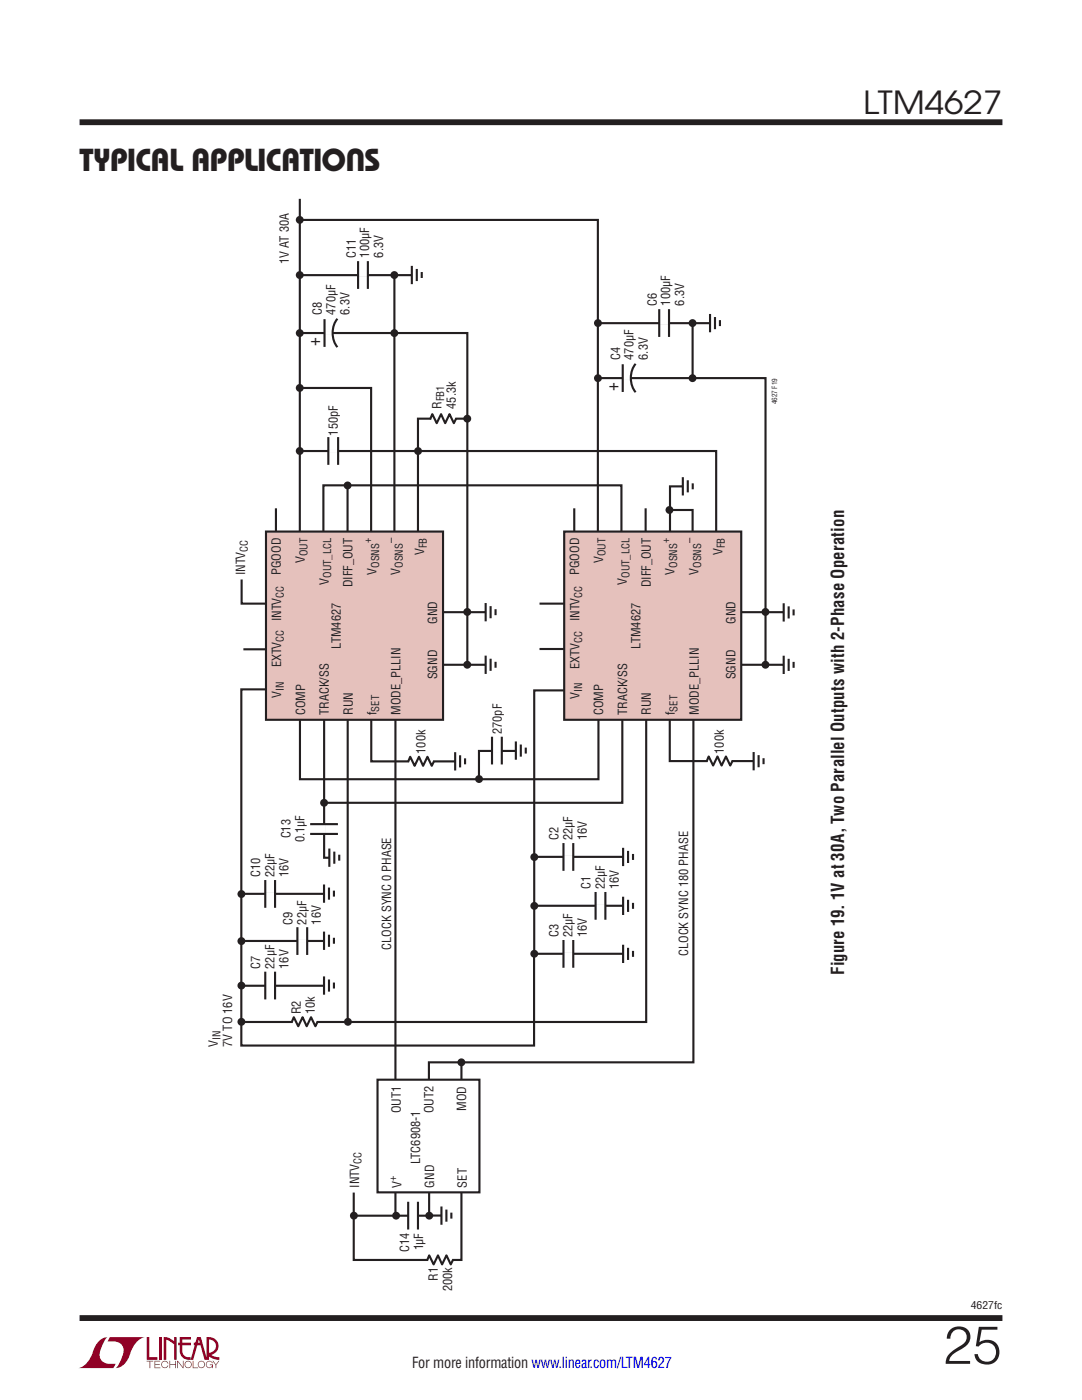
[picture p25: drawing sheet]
<svg xmlns="http://www.w3.org/2000/svg" width="216mm" height="279mm" viewBox="0 0 216 279" stroke-linecap="round" stroke-linejoin="round" font-family="sans-serif">
<defs><g id="words">
<text font-size="10.6" fill="#231f20" x="188.2" y="272.2">25</text>
<g font-size="6.3" fill="#231f20">
<text x="172.2" y="22.8">LTM4627</text>
<text x="15.9" y="34.1">TYPICAL APPLICATIONS</text>
</g>
<g font-size="3.5" fill="#231f20">
<text x="63.9" y="69.1" transform="rotate(-90 63.9 69.1)">+</text>
<text x="123.4" y="78.1" transform="rotate(-90 123.4 78.1)">+</text>
<text x="168.4" y="194.6" transform="rotate(-90 168.4 194.6)">Figure 19. 1V at 30A, Two Parallel Outputs with 2-Phase Operation</text>
</g>
<text font-size="3" fill="#231f20" x="82.2" y="273.1">For more information www.linear.com/LTM4627</text>
<g font-size="2.5" fill="#231f20">
<text x="57.6" y="52.7" transform="rotate(-90 57.6 52.7)">1V AT 30A</text>
<text x="71" y="51.5" transform="rotate(-90 71 51.5)">C11</text>
<text x="73.6" y="51.4" transform="rotate(-90 73.6 51.4)">100µF</text>
<text x="76.5" y="51.4" transform="rotate(-90 76.5 51.4)">6.3V</text>
<text x="64.2" y="62.8" transform="rotate(-90 64.2 62.8)">C8</text>
<text x="66.9" y="62.8" transform="rotate(-90 66.9 62.8)">470µF</text>
<text x="69.8" y="62.8" transform="rotate(-90 69.8 62.8)">6.3V</text>
<text x="131.1" y="61" transform="rotate(-90 131.1 61)">C6</text>
<text x="133.7" y="61" transform="rotate(-90 133.7 61)">100µF</text>
<text x="136.5" y="61" transform="rotate(-90 136.5 61)">6.3V</text>
<text x="123.7" y="71.8" transform="rotate(-90 123.7 71.8)">C4</text>
<text x="126.4" y="71.8" transform="rotate(-90 126.4 71.8)">470µF</text>
<text x="129.3" y="71.8" transform="rotate(-90 129.3 71.8)">6.3V</text>
<text x="88.1" y="81.6" transform="rotate(-90 88.1 81.6)">R</text>
<text x="91" y="81.6" transform="rotate(-90 91 81.6)">45.3k</text>
<text x="67.4" y="86.9" transform="rotate(-90 67.4 86.9)">150pF</text>
<text x="60.8" y="112.4" transform="rotate(-90 60.8 112.4)">V</text>
<text x="84.6" y="110.8" transform="rotate(-90 84.6 110.8)">V</text>
<text x="120.3" y="112.4" transform="rotate(-90 120.3 112.4)">V</text>
<text x="144.1" y="110.8" transform="rotate(-90 144.1 110.8)">V</text>
<text x="48.9" y="114.8" transform="rotate(-90 48.9 114.8)">INTV</text>
<text x="56.1" y="114.7" transform="rotate(-90 56.1 114.7)">PGOOD</text>
<text x="65.6" y="116.7" transform="rotate(-90 65.6 116.7)">V</text>
<text x="70.3" y="117.2" transform="rotate(-90 70.3 117.2)">DIFF_OUT</text>
<text x="75.1" y="114.7" transform="rotate(-90 75.1 114.7)">V</text>
<text x="79.9" y="114.7" transform="rotate(-90 79.9 114.7)">V</text>
<text x="115.6" y="114.7" transform="rotate(-90 115.6 114.7)">PGOOD</text>
<text x="125.1" y="116.7" transform="rotate(-90 125.1 116.7)">V</text>
<text x="129.8" y="117.2" transform="rotate(-90 129.8 117.2)">DIFF_OUT</text>
<text x="134.6" y="114.7" transform="rotate(-90 134.6 114.7)">V</text>
<text x="139.4" y="114.7" transform="rotate(-90 139.4 114.7)">V</text>
<text x="56.1" y="124" transform="rotate(-90 56.1 124)">INTV</text>
<text x="87.2" y="124.5" transform="rotate(-90 87.2 124.5)">GND</text>
<text x="115.6" y="124" transform="rotate(-90 115.6 124)">INTV</text>
<text x="146.7" y="124.5" transform="rotate(-90 146.7 124.5)">GND</text>
<text x="68" y="129.5" transform="rotate(-90 68 129.5)">LTM4627</text>
<text x="127.8" y="129.5" transform="rotate(-90 127.8 129.5)">LTM4627</text>
<text x="56.1" y="133.2" transform="rotate(-90 56.1 133.2)">EXTV</text>
<text x="87.2" y="135.6" transform="rotate(-90 87.2 135.6)">SGND</text>
<text x="115.6" y="133.5" transform="rotate(-90 115.6 133.5)">EXTV</text>
<text x="146.7" y="135.6" transform="rotate(-90 146.7 135.6)">SGND</text>
<text x="56.1" y="139.3" transform="rotate(-90 56.1 139.3)">V</text>
<text x="60.9" y="142.7" transform="rotate(-90 60.9 142.7)">COMP</text>
<text x="65.6" y="142.7" transform="rotate(-90 65.6 142.7)">TRACK/SS</text>
<text x="70.4" y="142.7" transform="rotate(-90 70.4 142.7)">RUN</text>
<text x="75.2" y="142.7" transform="rotate(-90 75.2 142.7)">f</text>
<text x="79.9" y="142.7" transform="rotate(-90 79.9 142.7)">MODE_PLLIN</text>
<text x="115.6" y="139.5" transform="rotate(-90 115.6 139.5)">V</text>
<text x="120.4" y="142.7" transform="rotate(-90 120.4 142.7)">COMP</text>
<text x="125.1" y="142.7" transform="rotate(-90 125.1 142.7)">TRACK/SS</text>
<text x="129.9" y="142.7" transform="rotate(-90 129.9 142.7)">RUN</text>
<text x="134.7" y="142.7" transform="rotate(-90 134.7 142.7)">f</text>
<text x="139.4" y="142.7" transform="rotate(-90 139.4 142.7)">MODE_PLLIN</text>
<text x="100.2" y="146.5" transform="rotate(-90 100.2 146.5)">270pF</text>
<text x="84.9" y="150.4" transform="rotate(-90 84.9 150.4)">100k</text>
<text x="144.5" y="150.4" transform="rotate(-90 144.5 150.4)">100k</text>
<text x="57.9" y="167.3" transform="rotate(-90 57.9 167.3)">C13</text>
<text x="111.4" y="167.7" transform="rotate(-90 111.4 167.7)">C2</text>
<text x="114.3" y="167.7" transform="rotate(-90 114.3 167.7)">22µF</text>
<text x="117.1" y="167.7" transform="rotate(-90 117.1 167.7)">16V</text>
<text x="60.8" y="168.1" transform="rotate(-90 60.8 168.1)">0.1µF</text>
<text x="51.9" y="175" transform="rotate(-90 51.9 175)">C10</text>
<text x="54.8" y="175" transform="rotate(-90 54.8 175)">22µF</text>
<text x="57.6" y="175" transform="rotate(-90 57.6 175)">16V</text>
<text x="117.9" y="177.5" transform="rotate(-90 117.9 177.5)">C1</text>
<text x="120.7" y="177.5" transform="rotate(-90 120.7 177.5)">22µF</text>
<text x="123.5" y="177.5" transform="rotate(-90 123.5 177.5)">16V</text>
<text x="58.4" y="184.5" transform="rotate(-90 58.4 184.5)">C9</text>
<text x="61.2" y="184.5" transform="rotate(-90 61.2 184.5)">22µF</text>
<text x="64" y="184.5" transform="rotate(-90 64 184.5)">16V</text>
<text x="78" y="189.6" transform="rotate(-90 78 189.6)">CLOCK SYNC 0 PHASE</text>
<text x="111.4" y="187" transform="rotate(-90 111.4 187)">C3</text>
<text x="114.3" y="187" transform="rotate(-90 114.3 187)">22µF</text>
<text x="117.1" y="187" transform="rotate(-90 117.1 187)">16V</text>
<text x="137.3" y="190.8" transform="rotate(-90 137.3 190.8)">CLOCK SYNC 180 PHASE</text>
<text x="51.9" y="193.3" transform="rotate(-90 51.9 193.3)">C7</text>
<text x="54.8" y="193.3" transform="rotate(-90 54.8 193.3)">22µF</text>
<text x="57.6" y="193.3" transform="rotate(-90 57.6 193.3)">16V</text>
<text x="60" y="202.4" transform="rotate(-90 60 202.4)">R2</text>
<text x="62.8" y="202.4" transform="rotate(-90 62.8 202.4)">10k</text>
<text x="43.5" y="208.9" transform="rotate(-90 43.5 208.9)">V</text>
<text x="46.3" y="208.9" transform="rotate(-90 46.3 208.9)">7V TO 16V</text>
<text x="93" y="221.7" transform="rotate(-90 93 221.7)">MOD</text>
<text x="80" y="222.2" transform="rotate(-90 80 222.2)">OUT1</text>
<text x="86.5" y="222.2" transform="rotate(-90 86.5 222.2)">OUT2</text>
<text x="83.8" y="232.3" transform="rotate(-90 83.8 232.3)">LTC6908-1</text>
<text x="71.6" y="237" transform="rotate(-90 71.6 237)">INTV</text>
<text x="80.1" y="237" transform="rotate(-90 80.1 237)">V</text>
<text x="86.6" y="237" transform="rotate(-90 86.6 237)">GND</text>
<text x="93.1" y="237" transform="rotate(-90 93.1 237)">SET</text>
<text x="81.6" y="249.9" transform="rotate(-90 81.6 249.9)">C14</text>
<text x="84.5" y="249.5" transform="rotate(-90 84.5 249.5)">1µF</text>
<text x="87.4" y="255.6" transform="rotate(-90 87.4 255.6)">R1</text>
<text x="90.2" y="257.7" transform="rotate(-90 90.2 257.7)">200k</text>
</g>
<g font-size="2.1" fill="#231f20">
<text x="88.7" y="80.1" transform="rotate(-90 88.7 80.1)">FB1</text>
<text x="49.5" y="110.1" transform="rotate(-90 49.5 110.1)">CC</text>
<text x="61.3" y="111" transform="rotate(-90 61.3 111)">OUT</text>
<text x="74" y="108.4" transform="rotate(-90 74 108.4)">+</text>
<text x="75.6" y="113.3" transform="rotate(-90 75.6 113.3)">OSNS</text>
<text x="78.8" y="108.4" transform="rotate(-90 78.8 108.4)">–</text>
<text x="80.4" y="113.3" transform="rotate(-90 80.4 113.3)">OSNS</text>
<text x="85.2" y="109.5" transform="rotate(-90 85.2 109.5)">FB</text>
<text x="120.9" y="111" transform="rotate(-90 120.9 111)">OUT</text>
<text x="133.6" y="108.4" transform="rotate(-90 133.6 108.4)">+</text>
<text x="135.1" y="113.3" transform="rotate(-90 135.1 113.3)">OSNS</text>
<text x="138.3" y="108.4" transform="rotate(-90 138.3 108.4)">–</text>
<text x="139.9" y="113.3" transform="rotate(-90 139.9 113.3)">OSNS</text>
<text x="144.7" y="109.5" transform="rotate(-90 144.7 109.5)">FB</text>
<text x="56.6" y="119.3" transform="rotate(-90 56.6 119.3)">CC</text>
<text x="66.1" y="115.3" transform="rotate(-90 66.1 115.3)">OUT_LCL</text>
<text x="116.1" y="119.3" transform="rotate(-90 116.1 119.3)">CC</text>
<text x="125.6" y="115.3" transform="rotate(-90 125.6 115.3)">OUT_LCL</text>
<text x="56.6" y="128.1" transform="rotate(-90 56.6 128.1)">CC</text>
<text x="116.1" y="128.4" transform="rotate(-90 116.1 128.4)">CC</text>
<text x="56.6" y="138" transform="rotate(-90 56.6 138)">IN</text>
<text x="75.7" y="142" transform="rotate(-90 75.7 142)">SET</text>
<text x="116.1" y="138.1" transform="rotate(-90 116.1 138.1)">IN</text>
<text x="135.2" y="142" transform="rotate(-90 135.2 142)">SET</text>
<text x="44" y="207.5" transform="rotate(-90 44 207.5)">IN</text>
<text x="72.2" y="232.3" transform="rotate(-90 72.2 232.3)">CC</text>
<text x="79" y="235.6" transform="rotate(-90 79 235.6)">+</text>
<text x="193.7" y="261.2">4627fc</text>
</g>
<text font-size="1.4" fill="#231f20" x="155.1" y="80.7" transform="rotate(-90 155.1 80.7)">4627 F19</text>
</g></defs>
<g fill="#900126">
<path d="M29.3 266.8h.5v4.1h1.6v.5h-2.1z"/>
<path d="M20 267.4l1-.5h.5h-.1a6.2 6.2 0 0 0-1.5 4 2.58 2.58 0 0 0 3.2 1.3l-.5 .8h-7a4.9 4.9 0 0 0 3.1-3.8l.4-.7z"/>
<path d="M21.9 266.9h7a4.9 4.9 0 0 0-3.1 3.7 3.2 3.2 0 0 1-2.7 2.4h.1a6.2 6.2 0 0 0 1.4-4.1 2.58 2.58 0 0 0-3.1-1.2z"/>
<path d="M31.8 266.8h.5v4.6h-.5z"/>
<path d="M32.7 266.8l1 .2 1 .7v-.9h.5v4.6h-.5v-3.1l-1.5-.9v4h-.5z"/>
<path d="M29.3 271.6h1.3v.1h-.6v1.3h-.2v-1.3h-.5z"/>
<path d="M30.8 271.6h1.2v.1h-1v.5h.9v.2h-.9v.5h1v.1h-1.2z"/>
<path d="M33.8 271.6h.2v.6h1v-.6h.1v1.4h-.1v-.6h-1v.6h-.2z"/>
<path d="M35.4 271.6h.1l1 1.2v-1.2h.1v1.4l-1.1-1.2v1.2h-.1z"/>
<path d="M38.5 271.6h.1v1.3h.9v.1h-1z"/>
<path d="M42.4 271.6h.1l.6 .7 .5-.7h.2l-.7 .8v.6h-.1v-.6z"/>
<path d="M35.9 266.8h2.2v.5h-1.7v.7h1.7v.5h-1.7v1.1a1.32 1.32 0 0 0 1.6 1.3v.5l1.3-4.6h.8l1.1 4.1v-4.1a1.84 1.84 0 0 1 2.3 1.4 1.84 1.84 0 0 1-1.4 2.2l.7 .4 1 .1v.5l-1.2-.2-1.1-.6v-.6a1.34 1.34 0 0 0 1.6-1.2 1.34 1.34 0 0 0-1.4-1.5v4.1h-.9l-.8-2.9h-1.3v-.5h1.2l-.2-.7-1.1 4.1a2.06 2.06 0 0 1-2.7-1.3v-1.6h-.4v-.5h.4z"/>
<path d="M37 271.8a.72 .72 0 0 1 1.2 .1 .72 .72 0 0 1-.4 1.1 .72 .72 0 0 1-1-.7h.2a.59 .59 0 0 0 .8 .5 .59 .59 0 0 0 .2-.9 .59 .59 0 0 0-1 .2v.2h-.2z"/>
<path d="M39.7 271.8a.72 .72 0 0 1 1.1 .1 .72 .72 0 0 1-.4 1.1 .72 .72 0 0 1-.9-.7h.1a.59 .59 0 0 0 .8 .5 .59 .59 0 0 0 .2-.9 .59 .59 0 0 0-1 .2v.2h-.1z"/>
<path d="M41.3 271.8a.72 .72 0 0 1 1.2 .2h-.2a.59 .59 0 0 0-.9-.1 .59 .59 0 0 0 .1 .9 .59 .59 0 0 0 .9-.4h-.5v-.1h.6v.7h-.1v-.3a.73 .73 0 0 1-1.1 .2 .73 .73 0 0 1 0-1.1z"/>
<path d="M32.4 271.8a.71 .71 0 0 1 1.2 .3h-.1a.59 .59 0 0 0-.9-.3 .59 .59 0 0 0-.1 1 .59 .59 0 0 0 .9-.3h.2a.73 .73 0 0 1-1.1 .4 .73 .73 0 0 1-.1-1.1z"/>
</g>
<path d="M15.9 24.4h184.1M15.9 263h184.1" fill="none" stroke="#231f20" stroke-width="1.2" stroke-linecap="butt"/>
<g fill="none" stroke="#231f20" stroke-width=".42">
<path d="M59.8 39.7v69.5M78.7 54.9v54M59.9 77.4h14.2v30.4M59.8 90h83.1v20.5M93.3 83.6h-9.9v23.7M48.2 115.6v4.9h4.9M48.6 129.6h4.8M54.6 137.6h-6.4v71.1h58.4v-18.3M107.7 120.5h6M107.7 129.5h6M74.1 142.5v9.5h16.7M78.9 142.2v100.3"/>
<path d="M133.6 143v8.9h16.7M138.4 142.3v69.7h-52.8v4.6M92.1 212v4.6"/>
</g>
<g fill="#231f20">
<circle cx="48.2" cy="187.8" r=".79"/>
<circle cx="48.2" cy="196.7" r=".79"/>
<circle cx="48.2" cy="203.9" r=".79"/>
<circle cx="69.4" cy="203.9" r=".79"/>
<circle cx="92.1" cy="212" r=".79"/>
<circle cx="79" cy="242.6" r=".79"/>
<circle cx="85.7" cy="242.6" r=".79"/>
<circle cx="70.6" cy="242.6" r=".79"/>
<circle cx="48.2" cy="178.4" r=".79"/>
<circle cx="64.7" cy="160.2" r=".79"/>
<circle cx="93.2" cy="132.7" r=".79"/>
<circle cx="93.2" cy="122.1" r=".79"/>
<circle cx="93.2" cy="83.6" r=".79"/>
<circle cx="59.8" cy="77.4" r=".79"/>
<circle cx="59.8" cy="90" r=".79"/>
<circle cx="69.4" cy="96.9" r=".79"/>
<circle cx="59.8" cy="66.5" r=".79"/>
<circle cx="59.8" cy="54.9" r=".79"/>
<circle cx="59.8" cy="43.9" r=".79"/>
<circle cx="78.7" cy="66.5" r=".79"/>
<circle cx="78.7" cy="54.9" r=".79"/>
<circle cx="83.4" cy="90" r=".79"/>
</g>
<path d="M53.1 106.1h35.3v37.6h-35.3z" fill="#e5c1bc"/>
<g fill="none" stroke="#231f20" stroke-width=".42">
<path d="M59.8 54.9h22.5M59.8 43.9h59.5v65.2M71.5 52.1v5.6M73.4 52.1v5.6M59.9 66.5h33.4v66.1M64.8 63.7v5.5M67.3 63.6a4.7 4.7 0 0 0 0 5.7M69.3 96.9v9.2M91 83.5l-.4 1-.9-1.8-.9 1.8-.8-1.8-.9 1.8-.8-1.8-.5 1M53.1 106.1h35.3v37.6h-35.3zM55.1 101.4v4.7M64.5 106.1v-9.2h59.5v9.2"/>
<path d="M114.6 101.4v4.7M128.8 101.4v4.7M88.5 122.2h8.7M88.5 132.7h8.7M64.7 143.6v27.6h1M69.4 143.7v60.2M119.4 143.7v11.8h-59.5v-11.8M128.9 143.7v60.3h-80.8M48.1 178.4h16.9M52.9 175.6v5.6M54.9 175.6v5.6M61.9 164.5h5.5"/>
<path d="M61.9 166.4h5.5M48.1 187.8h16.9M48.1 196.7h16.9M52.9 193.9v5.6M54.9 193.9v5.6M59.3 185v5.6M61.3 185v5.6M63.4 203.8l-.5 1-.8-1.8-.9 1.8-.8-1.8-.9 1.8-.9-1.8-.4 1"/>
</g>
<path d="M71.5 54.9h1.9M64.8 66.5h1.6M52.9 178.4h2M64.7 164.5v1.9M52.9 196.7h2M59.3 187.8h2" fill="none" stroke="#fff" stroke-width=".71" stroke-linecap="butt"/>
<path d="M86 83.6h4.9M58.4 203.9h4.8" fill="none" stroke="#fff" stroke-width="1.1" stroke-linecap="butt"/>
<g fill="#231f20">
<circle cx="106.6" cy="180.8" r=".79"/>
<circle cx="106.6" cy="190.3" r=".79"/>
<circle cx="106.6" cy="171" r=".79"/>
<circle cx="152.7" cy="132.7" r=".79"/>
<circle cx="152.7" cy="122.1" r=".79"/>
<circle cx="119.3" cy="75.5" r=".79"/>
<circle cx="119.3" cy="64.5" r=".79"/>
<circle cx="138.2" cy="75.5" r=".79"/>
<circle cx="138.2" cy="64.5" r=".79"/>
</g>
<path d="M112.6 106.1h35.3v37.6h-35.3z" fill="#e5c1bc"/>
<g fill="none" stroke="#231f20" stroke-width=".42">
<path d="M119.3 64.5h22.5M119.4 75.5h33.4v57.1M124.3 72.7v5.5M126.8 72.6a4.7 4.7 0 0 0 0 5.7M131.5 61.7v5.5M133.5 61.7v5.5M138.2 64.5v10.6M112.6 106.1h35.3v37.6h-35.3zM133.5 101.8h4.7v4.2M112.5 137.8h-5.9v52.5h17.7M148 122.2h8.7M148 132.7h8.7"/>
<path d="M124.2 143.7v16.5h-59.6M106.5 171h18.2M112.4 168.3v5.5M114.4 168.3v5.5M118.8 178v5.6M120.8 178v5.6M106.5 180.8h18.2M112.4 187.6v5.5M114.4 187.6v5.5"/>
</g>
<path d="M124.3 75.5h1.6M131.6 64.5h1.9M112.4 171h2M112.4 190.4h2M118.8 180.8h2" fill="none" stroke="#fff" stroke-width=".71" stroke-linecap="butt"/>
<path d="M75.3 215.5h20.4v22.5h-20.4z" fill="#fff"/>
<path d="M86.6 151.9l-.4 .9-.9-1.8-.9 1.8-.8-1.8-.9 1.8-.8-1.8-.5 1.1M146.2 151.8l-.5 1-.8-1.8-.9 1.8-.8-1.8-.9 1.8-.9-1.8-.4 1M75.3 215.5h20.4v22.5h-20.4zM70.6 238v13.5h21.5v-13.5M81.4 239.8v5.6M83.4 239.8v5.6M85.6 237.9v4.7h-15M90.4 251.4l-.5 .9-.8-1.8-.9 1.8-.8-1.8-.9 1.8-.9-1.8-.4 1.1" fill="none" stroke="#231f20" stroke-width=".42"/>
<path d="M81.5 242.6h1.9" fill="none" stroke="#fff" stroke-width=".71" stroke-linecap="butt"/>
<path d="M81.6 151.9h4.8M141.2 151.9h4.8M85.4 251.4h4.8" fill="none" stroke="#fff" stroke-width="1.1" stroke-linecap="butt"/>
<path d="M85.6 242.6h2.8z" fill="#fff"/>
<g fill="none" stroke="#231f20" stroke-width=".42">
<path d="M82.2 53.1v3.6M83.2 53.7v2.4M84.2 54.3v1.2M141.7 62.7v3.6M142.7 63.3v2.4M143.7 63.9v1.2M65.5 87.2v5.6M67.5 87.2v5.6M136.3 95.2v3.7M136.7 97.1h-3v9M137.2 95.8v2.5M138.2 96.5v1.2"/>
<path d="M96.9 120.4v3.6M96.9 130.8v3.7M97.9 121v2.4M97.9 131.5v2.4M98.9 121.6v1.2M98.9 132.1v1.2M156.4 120.4v3.6M156.4 130.9v3.6M157.4 121v2.4M157.4 131.5v2.4M158.4 121.6v1.2M158.4 132.1v1.2"/>
<path d="M90.8 150.1v3.7M91.8 150.7v2.5M92.8 151.3v1.2M104.5 149.9h-8.9v5.7M150.4 150.1v3.6M151.4 150.7v2.4M152.4 151.3v1.2M64.7 176.5v3.7M65.6 177.1v2.5M65.7 169.3v3.7M66.6 177.7v1.2M66.7 170v2.4"/>
<path d="M67.7 170.6v1.2M124.3 169.2v3.6M124.3 179v3.6M125.3 169.8v2.4M125.3 179.6v2.4M126.3 170.4v1.2M64.7 185.9v3.7M64.7 194.9v3.6M65.6 186.5v2.5M65.6 195.5v2.4M66.6 187.2v1.1M66.6 196.1v1.2"/>
<path d="M124.3 188.5v3.7M125.3 189.2v2.4M126.3 180.2v1.2M126.3 189.8v1.2M85.6 242.6h2.8M88.1 240.8v3.6M89.1 241.4v2.4M90.1 242v1.2"/>
</g>
<g fill="none" stroke="#231f20" stroke-width=".35">
<path d="M82 54.9h.4M141.5 64.5h.4M136.1 97h.3M96.7 132.7h.4M96.7 122.2h.4M156.2 132.7h.4M156.2 122.2h.4M90.6 151.9h.4M150.2 151.9h.4M64.5 178.3h.3M65.5 171.2h.4M124.1 171h.4"/>
<path d="M64.5 196.7h.3M64.5 187.7h.3M124.1 190.4h.4M124.1 180.8h.4M87.9 242.6h.4"/>
</g>
<g fill="none" stroke="#fff" stroke-width=".97" stroke-linecap="butt">
<path d="M82.2 54.9h2.2M141.7 64.5h2.2M136.3 97h2.2M96.9 132.7h2.2M96.9 122.2h2.2M156.4 132.7h2.2M156.4 122.2h2.2M90.8 151.9h2.3M150.4 151.9h2.2M64.7 178.3h2.2M65.7 171.2h2.2M124.3 171h2.3"/>
<path d="M64.7 196.7h2.2M64.7 187.7h2.2M124.3 190.4h2.3M124.3 180.8h2.3M88.1 242.6h2.2"/>
</g>
<path d="M65.5 90h1.9" fill="none" stroke="#fff" stroke-width=".71" stroke-linecap="butt"/>
<circle cx="95.6" cy="155.5" r=".79" fill="#231f20"/>
<path d="M98.2 149.8h1.9" fill="none" stroke="#fff" stroke-width=".71" stroke-linecap="butt"/>
<path d="M98.2 147v5.6M100.1 147v5.6M102.9 148v3.6M103.9 148.6v2.4M104.9 149.2v1.2" fill="none" stroke="#231f20" stroke-width=".42"/>
<path d="M102.7 149.8h.4" fill="none" stroke="#231f20" stroke-width=".35"/>
<path d="M102.9 149.8h2.3" fill="none" stroke="#fff" stroke-width=".97" stroke-linecap="butt"/>
<circle cx="133.6" cy="101.8" r=".79" fill="#231f20"/>
<use href="#words"/>
</svg>
